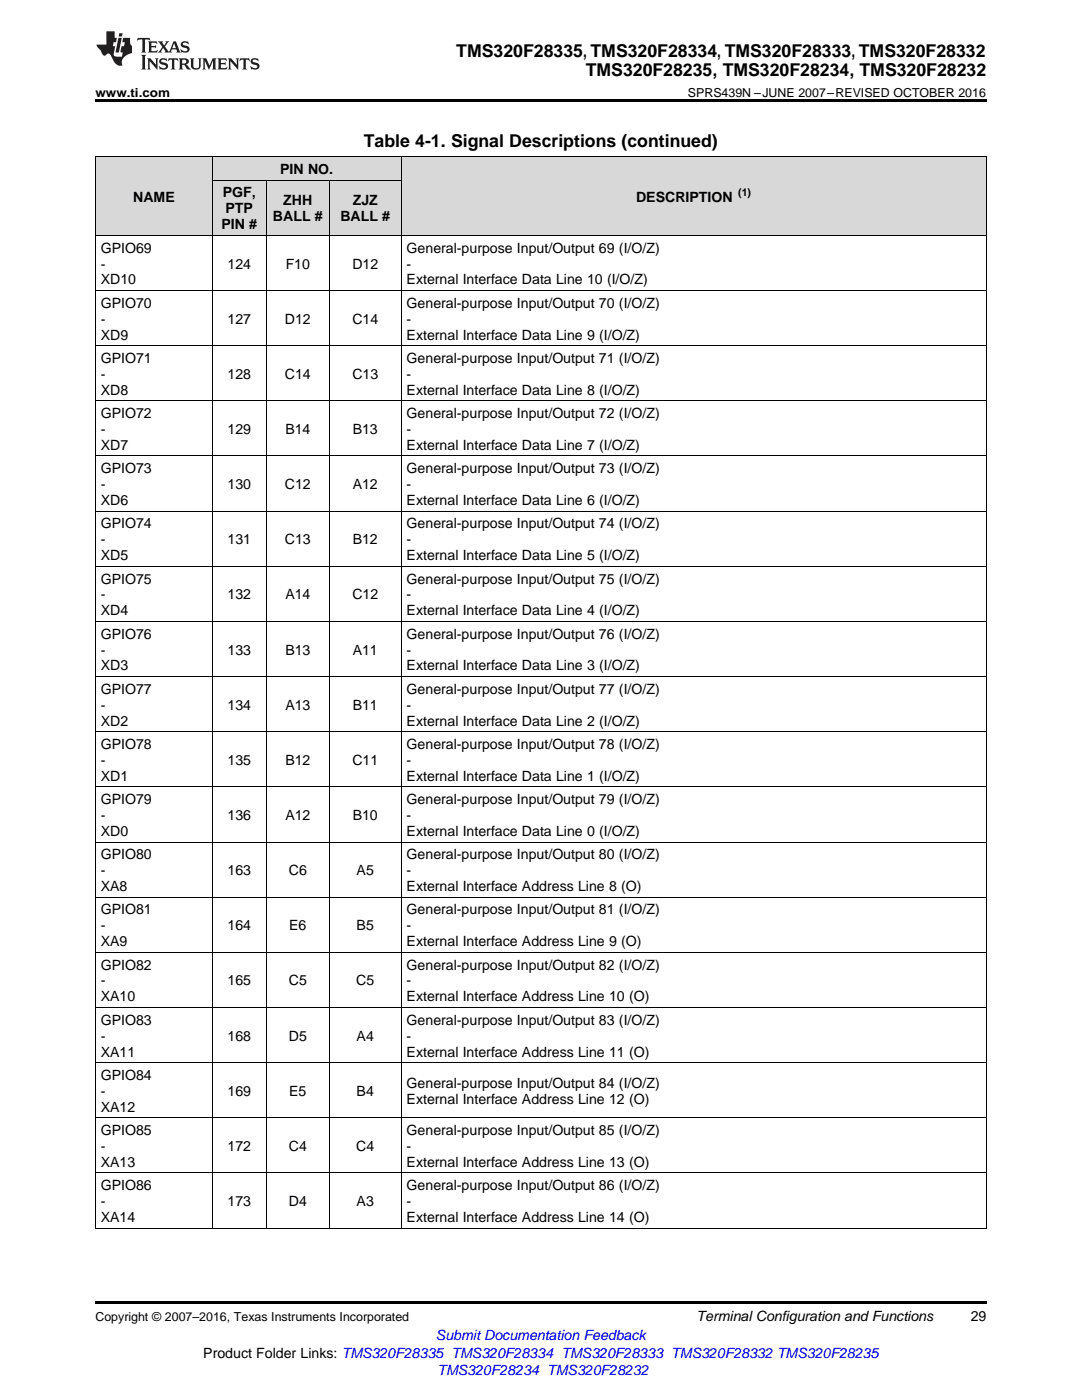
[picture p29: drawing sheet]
<svg xmlns="http://www.w3.org/2000/svg" width="216mm" height="279mm" viewBox="0 0 216 279" stroke-linecap="round" stroke-linejoin="round" font-family="sans-serif">
<defs><g id="words">
<g font-size="3.5">
<text x="91.1" y="11.3">TMS320F28335, TMS320F28334, TMS320F28333, TMS320F28332</text>
<text x="116.9" y="15.2">TMS320F28235, TMS320F28234, TMS320F28232</text>
<text x="72.6" y="29.3">Table 4-1. Signal Descriptions (continued)</text>
</g>
<g font-size="2.8">
<text x="55.9" y="34.7">PIN NO.</text>
<text x="26.6" y="40.3">NAME</text>
<text x="44.4" y="39.4">PGF,</text>
<text x="56.5" y="41">ZHH</text>
<text x="70.4" y="41">ZJZ</text>
<text x="126.9" y="40.3">DESCRIPTION</text>
<text x="44.2" y="45.8">PIN #</text>
<text x="45" y="42.6">PTP</text>
<text x="54.5" y="44.2">BALL #</text>
<text x="67.9" y="44.2">BALL #</text>
<text x="20.1" y="50.4">GPIO69</text>
<text x="20.1" y="53.6">-</text>
<text x="45.4" y="53.6">124</text>
<text x="57" y="53.6">F10</text>
<text x="70.3" y="53.6">D12</text>
<text x="81.1" y="50.4">General-purpose Input/Output 69 (I/O/Z)</text>
<text x="81.1" y="53.6">-</text>
<text x="20.1" y="56.8">XD10</text>
<text x="81.1" y="56.8">External Interface Data Line 10 (I/O/Z)</text>
<text x="20.1" y="61.4">GPIO70</text>
<text x="20.1" y="64.6">-</text>
<text x="45.4" y="64.6">127</text>
<text x="56.8" y="64.6">D12</text>
<text x="70.3" y="64.6">C14</text>
<text x="81.1" y="61.4">General-purpose Input/Output 70 (I/O/Z)</text>
<text x="81.1" y="64.6">-</text>
<text x="20.1" y="67.8">XD9</text>
<text x="81.1" y="67.8">External Interface Data Line 9 (I/O/Z)</text>
<text x="20.1" y="72.4">GPIO71</text>
<text x="20.1" y="75.6">-</text>
<text x="45.4" y="75.6">128</text>
<text x="56.8" y="75.6">C14</text>
<text x="70.3" y="75.6">C13</text>
<text x="81.1" y="72.4">General-purpose Input/Output 71 (I/O/Z)</text>
<text x="81.1" y="75.6">-</text>
<text x="20.1" y="78.8">XD8</text>
<text x="20.1" y="83.4">GPIO72</text>
<text x="81.1" y="78.8">External Interface Data Line 8 (I/O/Z)</text>
<text x="81.1" y="83.4">General-purpose Input/Output 72 (I/O/Z)</text>
<text x="20.1" y="86.6">-</text>
<text x="20.1" y="89.8">XD7</text>
<text x="45.4" y="86.6">129</text>
<text x="56.9" y="86.6">B14</text>
<text x="70.4" y="86.6">B13</text>
<text x="81.1" y="86.6">-</text>
<text x="81.1" y="89.8">External Interface Data Line 7 (I/O/Z)</text>
<text x="20.1" y="94.4">GPIO73</text>
<text x="81.1" y="94.4">General-purpose Input/Output 73 (I/O/Z)</text>
<text x="20.1" y="97.6">-</text>
<text x="20.1" y="100.8">XD6</text>
<text x="45.4" y="97.6">130</text>
<text x="56.8" y="97.6">C12</text>
<text x="70.4" y="97.6">A12</text>
<text x="81.1" y="97.6">-</text>
<text x="81.1" y="100.8">External Interface Data Line 6 (I/O/Z)</text>
<text x="20.1" y="105.4">GPIO74</text>
<text x="81.1" y="105.4">General-purpose Input/Output 74 (I/O/Z)</text>
<text x="20.1" y="108.6">-</text>
<text x="20.1" y="111.8">XD5</text>
<text x="45.4" y="108.6">131</text>
<text x="56.8" y="108.6">C13</text>
<text x="70.4" y="108.6">B12</text>
<text x="81.1" y="108.6">-</text>
<text x="81.1" y="111.8">External Interface Data Line 5 (I/O/Z)</text>
<text x="20.1" y="116.5">GPIO75</text>
<text x="20.1" y="119.6">-</text>
<text x="45.4" y="119.6">132</text>
<text x="56.9" y="119.6">A14</text>
<text x="70.3" y="119.6">C12</text>
<text x="81.1" y="116.5">General-purpose Input/Output 75 (I/O/Z)</text>
<text x="81.1" y="119.6">-</text>
<text x="20.1" y="122.8">XD4</text>
<text x="81.1" y="122.8">External Interface Data Line 4 (I/O/Z)</text>
<text x="20.1" y="127.5">GPIO76</text>
<text x="20.1" y="130.6">-</text>
<text x="45.4" y="130.6">133</text>
<text x="56.9" y="130.6">B13</text>
<text x="70.4" y="130.6">A11</text>
<text x="81.1" y="127.5">General-purpose Input/Output 76 (I/O/Z)</text>
<text x="81.1" y="130.6">-</text>
<text x="20.1" y="133.8">XD3</text>
<text x="81.1" y="133.8">External Interface Data Line 3 (I/O/Z)</text>
<text x="20.1" y="138.5">GPIO77</text>
<text x="20.1" y="141.6">-</text>
<text x="45.4" y="141.6">134</text>
<text x="56.9" y="141.6">A13</text>
<text x="70.4" y="141.6">B11</text>
<text x="81.1" y="138.5">General-purpose Input/Output 77 (I/O/Z)</text>
<text x="81.1" y="141.6">-</text>
<text x="20.1" y="144.8">XD2</text>
<text x="20.1" y="149.5">GPIO78</text>
<text x="81.1" y="144.8">External Interface Data Line 2 (I/O/Z)</text>
<text x="81.1" y="149.5">General-purpose Input/Output 78 (I/O/Z)</text>
<text x="20.1" y="152.6">-</text>
<text x="20.1" y="155.8">XD1</text>
<text x="45.4" y="152.6">135</text>
<text x="56.9" y="152.6">B12</text>
<text x="70.3" y="152.6">C11</text>
<text x="81.1" y="152.6">-</text>
<text x="81.1" y="155.8">External Interface Data Line 1 (I/O/Z)</text>
<text x="20.1" y="160.5">GPIO79</text>
<text x="81.1" y="160.5">General-purpose Input/Output 79 (I/O/Z)</text>
<text x="20.1" y="163.7">-</text>
<text x="20.1" y="166.8">XD0</text>
<text x="45.4" y="163.7">136</text>
<text x="56.9" y="163.7">A12</text>
<text x="70.4" y="163.7">B10</text>
<text x="81.1" y="163.7">-</text>
<text x="81.1" y="166.8">External Interface Data Line 0 (I/O/Z)</text>
<text x="20.1" y="171.5">GPIO80</text>
<text x="81.1" y="171.5">General-purpose Input/Output 80 (I/O/Z)</text>
<text x="20.1" y="174.7">-</text>
<text x="20.1" y="177.8">XA8</text>
<text x="45.4" y="174.7">163</text>
<text x="57.6" y="174.7">C6</text>
<text x="71.2" y="174.7">A5</text>
<text x="81.1" y="174.7">-</text>
<text x="81.1" y="177.8">External Interface Address Line 8 (O)</text>
<text x="20.1" y="182.5">GPIO81</text>
<text x="20.1" y="185.7">-</text>
<text x="45.4" y="185.7">164</text>
<text x="57.7" y="185.7">E6</text>
<text x="71.2" y="185.7">B5</text>
<text x="81.1" y="182.5">General-purpose Input/Output 81 (I/O/Z)</text>
<text x="81.1" y="185.7">-</text>
<text x="20.1" y="188.8">XA9</text>
<text x="81.1" y="188.8">External Interface Address Line 9 (O)</text>
<text x="20.1" y="193.5">GPIO82</text>
<text x="20.1" y="196.7">-</text>
<text x="45.4" y="196.7">165</text>
<text x="57.6" y="196.7">C5</text>
<text x="71.1" y="196.7">C5</text>
<text x="81.1" y="193.5">General-purpose Input/Output 82 (I/O/Z)</text>
<text x="81.1" y="196.7">-</text>
<text x="20.1" y="199.8">XA10</text>
<text x="81.1" y="199.8">External Interface Address Line 10 (O)</text>
<text x="20.1" y="204.5">GPIO83</text>
<text x="20.1" y="207.7">-</text>
<text x="45.4" y="207.7">168</text>
<text x="57.6" y="207.7">D5</text>
<text x="71.2" y="207.7">A4</text>
<text x="81.1" y="204.5">General-purpose Input/Output 83 (I/O/Z)</text>
<text x="81.1" y="207.7">-</text>
<text x="20.1" y="210.9">XA11</text>
<text x="20.1" y="215.5">GPIO84</text>
<text x="81.1" y="210.9">External Interface Address Line 11 (O)</text>
<text x="20.1" y="218.7">-</text>
<text x="20.1" y="221.9">XA12</text>
<text x="45.4" y="218.7">169</text>
<text x="57.7" y="218.7">E5</text>
<text x="71.2" y="218.7">B4</text>
<text x="81.1" y="217.1">General-purpose Input/Output 84 (I/O/Z)</text>
<text x="81.1" y="220.3">External Interface Address Line 12 (O)</text>
<text x="20.1" y="226.5">GPIO85</text>
<text x="81.1" y="226.5">General-purpose Input/Output 85 (I/O/Z)</text>
<text x="20.1" y="229.7">-</text>
<text x="20.1" y="232.9">XA13</text>
<text x="45.4" y="229.7">172</text>
<text x="57.6" y="229.7">C4</text>
<text x="71.1" y="229.7">C4</text>
<text x="81.1" y="229.7">-</text>
<text x="81.1" y="232.9">External Interface Address Line 13 (O)</text>
<text x="20.1" y="237.5">GPIO86</text>
<text x="81.1" y="237.5">General-purpose Input/Output 86 (I/O/Z)</text>
<text x="20.1" y="240.7">-</text>
<text x="20.1" y="243.9">XA14</text>
<text x="45.4" y="240.7">173</text>
<text x="57.6" y="240.7">D4</text>
<text x="71.2" y="240.7">A3</text>
<text x="81.1" y="240.7">-</text>
<text x="81.1" y="243.9">External Interface Address Line 14 (O)</text>
<text x="139" y="263.6">Terminal Configuration and Functions</text>
<text x="193.7" y="263.6">29</text>
<text x="40.6" y="270.9">Product Folder Links: TMS320F28335 TMS320F28334 TMS320F28333 TMS320F28332 TMS320F28235</text>
</g>
<g font-size="2.8" fill="#00f">
<text x="87" y="267.4">Submit Documentation Feedback</text>
<text x="87.3" y="274.5">TMS320F28234 TMS320F28232</text>
</g>
<g font-size="2.5">
<text x="19" y="19.3">www.ti.com</text>
<text x="137.3" y="19.3">SPRS439N –JUNE 2007–REVISED OCTOBER 2016</text>
<text x="19" y="263.6">Copyright © 2007–2016, Texas Instruments Incorporated</text>
</g>
<text font-size="2.1" x="147.3" y="39.1">(1)</text>
</g></defs>
<g fill="#d8d8d8">
<path d="M19 31.4h23.4v15.6h-23.4z"/>
<path d="M80.1 31.4h116.7v15.6h-116.7z"/>
<path d="M42.4 36h10.8v11h-10.8z"/>
<path d="M53.2 36h12.5v11h-12.5z"/>
<path d="M65.7 36h14.4v11h-14.4z"/>
<path d="M42.4 31.4h10.8v4.6h-10.8z"/>
<path d="M53.2 31.4h12.5v4.6h-12.5z"/>
<path d="M65.7 31.4h14.4v4.6h-14.4z"/>
</g>
<path d="M19 19.9h177.8v.5h-177.8zM19 259.7h177.8v.5h-177.8z" fill="#000"/>
<g fill="none" stroke="#000" stroke-width=".2">
<path d="M19 31.3h177.8M19.1 31.3v213.8M42.3 31.3v213.8M42.4 36h37.7M53.1 36v209.1M65.7 36v209.1M80 31.3v213.8M196.8 31.3v213.8M19 58h177.8M19 47h177.8M19 80h177.8M19 69h177.8"/>
<path d="M19 91h177.8M19 113h177.8M19 102h177.8M19 135h177.8M19 124h177.8M19 157h177.8M19 146h177.8M19 179.1h177.8M19 168h177.8M19 190.1h177.8M19 212.1h177.8M19 201.1h177.8"/>
<path d="M19 234.1h177.8M19 223.1h177.8M19 245.1h177.8"/>
</g>
<g fill="#231f20">
<path d="M27.5 7.6l-.1 .5 .4-.2h.6v.1v2.1l-.2 .4h1l-.3-.4v-2.1l.1-.1h.5l.5 .2-.2-.5zM29.5 8.3l.2 .3v1.5l-.2 .4h1.8l.2-.6a1.04 1.04 0 0 1-1.3 .2v-.7h.6l.3 .2v-.6l-.3 .2h-.6v-.6l.8-.1 .4 .3-.2-.5zM31.5 8.3l.9 1.1-.9 1.1h.8l-.2-.2 .5-.7 .4 .7-.2 .2h1.5l-.1-.2 .1-.4h.9l.1 .4-.2 .2h1l-.3-.3-.7-1.9h-.5l-.9 2-.8-1 .9-1h-.8l.1 .3-.3 .5-.4-.6 .2-.2zM34.7 8.6l.4 1h-.7zM36.3 8.4a.63 .63 0 0 0-.2 .7 .63 .63 0 0 0 .6 .4l.6 .2 .1 .2a.75 .75 0 0 1-.7 .4 .75 .75 0 0 1-.6-.5l.1 .7 .1-.1a1.11 1.11 0 0 0 1.5-.6 1.13 1.13 0 0 0-1.2-.8l-.1-.4a1.04 1.04 0 0 1 1.2 .2l-.2-.5-.1 .1-.5-.2zM28.2 10.9l.2 .4v2.2l-.2 .4h1l-.3-.4v-2.2l.3-.4zM29.3 11.6l.3 .4v1.5l-.3 .4h.8l-.2-.4v-1.3l1.5 1.7v-1.9l.2-.4h-.7l.2 .4v.9l-1.1-1.3zM32 11.8a.62 .62 0 0 0-.2 .7 .62 .62 0 0 0 .6 .4l.6 .1 .1 .3a.76 .76 0 0 1-.7 .3 .76 .76 0 0 1-.6-.4l.1 .7 .1-.1a1.11 1.11 0 0 0 1.5-.6 1.13 1.13 0 0 0-1.2-.8l-.1-.4a1.04 1.04 0 0 1 1.2 .2l-.2-.6-.1 .1-.5-.1zM33.7 11.6l-.2 .6a.61 .61 0 0 1 .8-.3v1.6l-.2 .4h.9l-.2-.4v-1.6a.63 .63 0 0 1 .8 .3l-.2-.6zM35.6 11.6l.3 .4v1.5l-.3 .4h1l-.2-.2v-.8l.5 .2a.76 .76 0 0 0 1.2 .7l-1-1a.58 .58 0 0 0 .6-.5 .58 .58 0 0 0-.5-.6zM36.4 11.9h.1a.45 .45 0 0 1 .5 .1 .45 .45 0 0 1 .1 .5l-.7 .2zM37.9 11.6l.2 .2a2.17 2.17 0 0 0 .3 1.9 .99 .99 0 0 0 1.6-.6v-1.1l.2-.4h-.7l.2 .2a1.92 1.92 0 0 1-.2 1.8 .6 .6 0 0 1-.9-.5v-1.1l.2-.4zM40.4 11.6l.2 .4v1.5l-.2 .4h.7l-.2-.4v-1.4l.8 1.8 .8-1.8v1.4l-.2 .4h.9l-.2-.4v-1.5l.2-.4h-.8l-.6 1.5-.6-1.5zM43.4 11.6l.2 .4v1.5l-.2 .4h1.8l.2-.6a1.04 1.04 0 0 1-1.3 .1v-.6h.5l.4 .2v-.6l-.4 .2h-.5v-.7h.8l.3 .3-.1-.6zM45.5 11.6l.2 .4v1.5l-.2 .4h.7l-.2-.4v-1.3l1.5 1.7v-1.9l.2-.4h-.7l.2 .4v.9l-1.1-1.3zM47.9 11.6l-.1 .6a.61 .61 0 0 1 .8-.3v1.6l-.3 .4h1l-.3-.4 .1-1.6a.63 .63 0 0 1 .7 .3l-.1-.6zM50.2 11.8a.62 .62 0 0 0-.2 .7 .62 .62 0 0 0 .6 .4l.6 .1 .2 .3a.76 .76 0 0 1-.8 .3 .76 .76 0 0 1-.6-.4l.1 .7 .2-.1a1.11 1.11 0 0 0 1.5-.6 1.13 1.13 0 0 0-1.3-.8l-.1-.4a1.04 1.04 0 0 1 1.2 .2l-.1-.6-.2 .1-.5-.1z"/>
<path d="M21.2 6.3v2.6h-1.9l.1 .4 .7 .9a.91 .91 0 0 0 1 .8 .56 .56 0 0 1 .5-.3 .56 .56 0 0 1 .5 .3l.4 .8a1.53 1.53 0 0 0 1.9 1.2 1.54 1.54 0 0 1 1-2.1l.9-.3v-1.4a1.52 1.52 0 0 1-.3-1.6h-1.4l-.2 .8h.5l-.2 .8h-.4l-.2 1v.2l.4 .1-.2 .8a1.93 1.93 0 0 1-1.6-.3l.3-1.8h-.5l.2-.8h.4l.2-.8h-.4v-1.3zM23.6 7.6l-.6 2.9h.7l.6-2.9zM23.8 6.6l-.1 .7h.6l.2-.7z"/>
</g>
<use href="#words"/>
</svg>
